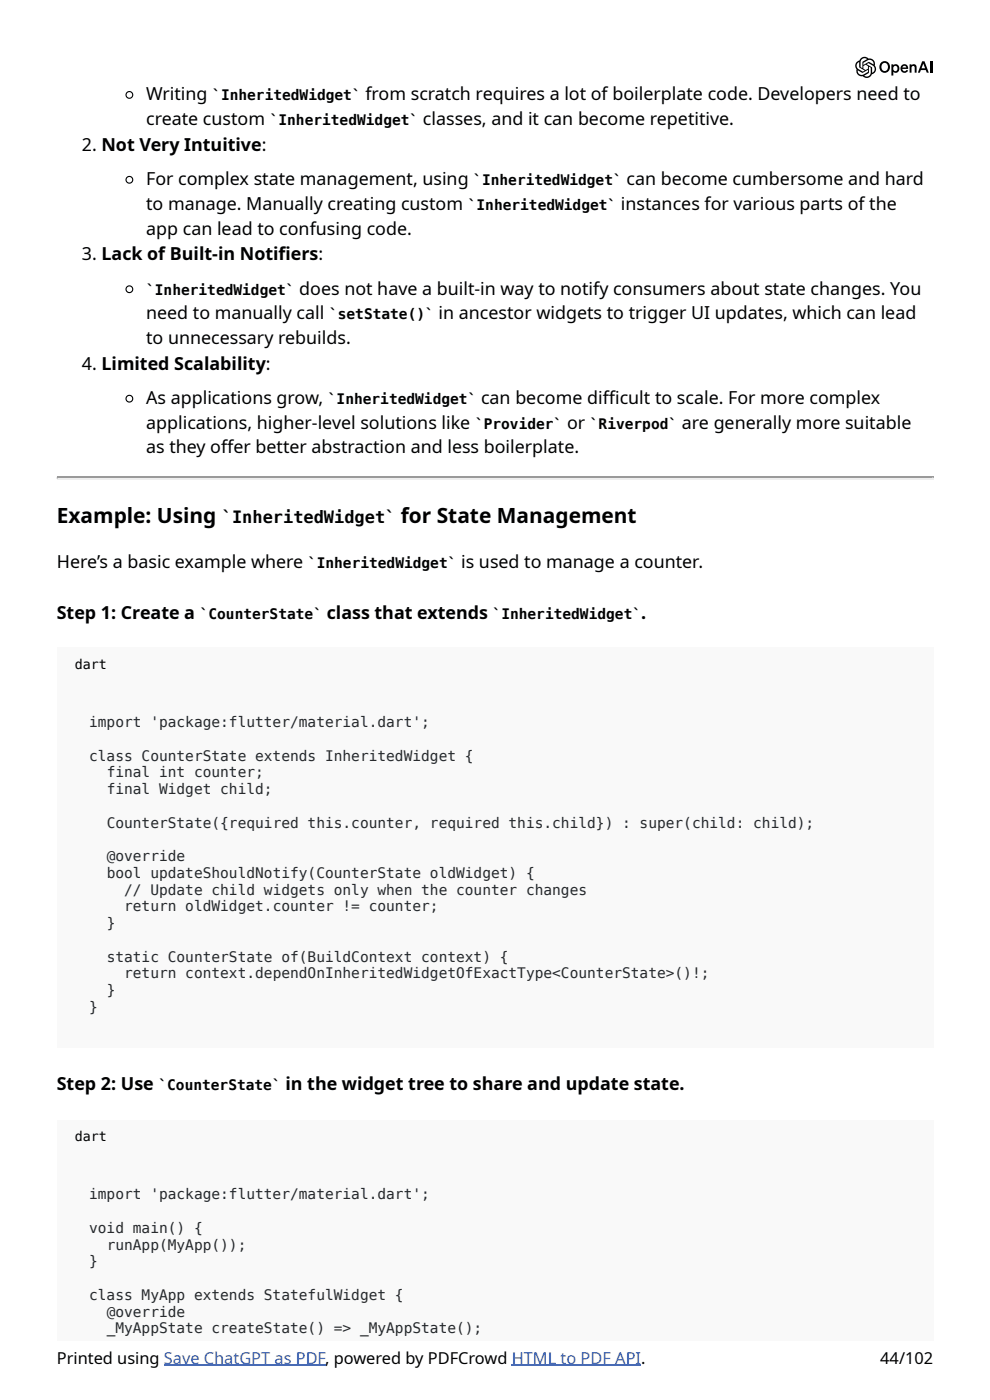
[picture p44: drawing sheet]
<svg xmlns="http://www.w3.org/2000/svg" width="210mm" height="297mm" viewBox="0 0 210 297" stroke-linecap="round" stroke-linejoin="round" font-family="sans-serif">
<defs><g id="words">
<g font-size="4.4">
<text x="12.1" y="110.9">Example: Using</text>
<text x="85.1" y="110.9">for State Management</text>
</g>
<g font-size="3.8">
<text x="31" y="21.3">Writing</text>
<text x="77.5" y="21.3">from scratch requires a lot of boilerplate code. Developers need to</text>
<text x="31" y="26.5">create custom</text>
<text x="89.7" y="26.5">classes, and it can become repetitive.</text>
<text x="17.4" y="32">2. Not Very Intuitive:</text>
<text x="31" y="39.4">For complex state management, using</text>
<text x="132.9" y="39.4">can become cumbersome and hard</text>
<text x="31" y="44.6">to manage. Manually creating custom</text>
<text x="131.8" y="44.6">instances for various parts of the</text>
<text x="31" y="49.8">app can lead to confusing code.</text>
<text x="17.4" y="55.2">3. Lack of Built-in Notifi ers:</text>
<text x="63.5" y="62.6">does not have a built-in way to notify consumers about state changes. You</text>
<text x="31" y="67.8">need to manually call</text>
<text x="93.1" y="67.8">in ancestor widgets to trigger UI updates, which can lead</text>
<text x="31" y="73">to unnecessary rebuilds.</text>
<text x="17.4" y="78.5">4. Limited Scalability:</text>
<text x="31" y="85.8">As applications grow,</text>
<text x="102.1" y="85.8">can become diffi cult to scale. For more complex</text>
<text x="31" y="91">applications, higher-level solutions like</text>
<text x="120.3" y="91">or</text>
<text x="144.7" y="91">are generally more suitable</text>
<text x="31" y="96.2">as they off er better abstraction and less boilerplate.</text>
<text x="12.1" y="120.7">Here’s a basic example where</text>
<text x="97.9" y="120.7">is used to manage a counter.</text>
<text x="12.1" y="131.3">Step 1: Create a</text>
<text x="69.3" y="131.3">class that extends</text>
<text x="136" y="131.3">.</text>
<text x="12.1" y="231.4">Step 2: Use</text>
<text x="60.6" y="231.4">in the widget tree to share and update state.</text>
</g>
<text font-size="3.6" x="47.1" y="110.9">`InheritedWidget`</text>
<g font-size="3.5">
<text x="12.1" y="289.5">Printed using Save ChatGPT as PDF, powered by PDFCrowd HTML to PDF API.</text>
<text x="186.8" y="289.5">44/102</text>
</g>
<g font-size="3.1">
<text x="45" y="21.3">`InheritedWidget`</text>
<text x="57.2" y="26.5">`InheritedWidget`</text>
<text x="100.4" y="39.4">`InheritedWidget`</text>
<text x="99.3" y="44.6">`InheritedWidget`</text>
<text x="31" y="62.6">`InheritedWidget`</text>
<text x="69.8" y="67.8">`setState()`</text>
<text x="69.6" y="85.8">`InheritedWidget`</text>
<text x="100.8" y="91">`Provider`</text>
<text x="125.2" y="91">`Riverpod`</text>
<text x="65.3" y="120.7">`InheritedWidget`</text>
<text x="42.4" y="131.3">`CounterState`</text>
<text x="104.5" y="131.3">`InheritedWidget`</text>
<text x="33.6" y="231.4">`CounterState`</text>
</g>
<g font-size="3.1" fill="#24292e">
<text x="18.9" y="154.3">import 'package:flutter/material.dart';</text>
<text x="18.9" y="161.4">class CounterState extends InheritedWidget {</text>
<text x="22.6" y="165">final int counter;</text>
<text x="22.6" y="168.6">final Widget child;</text>
<text x="22.6" y="175.7">CounterState({required this.counter, required this.child}) : super(child: child);</text>
<text x="22.6" y="182.8">@override</text>
<text x="22.6" y="186.3">bool updateShouldNotify(CounterState oldWidget) {</text>
<text x="26.3" y="189.9">// Update child widgets only when the counter changes</text>
<text x="22.6" y="197">}</text>
<text x="26.3" y="193.4">return oldWidget.counter != counter;</text>
<text x="22.6" y="204.1">static CounterState of(BuildContext context) {</text>
<text x="26.3" y="207.7">return context.dependOnInheritedWidgetOfExactType&lt;CounterState&gt;()!;</text>
<text x="18.9" y="214.8">}</text>
<text x="22.6" y="211.2">}</text>
<text x="18.9" y="254.6">import 'package:flutter/material.dart';</text>
<text x="18.9" y="261.7">void main() {</text>
<text x="18.9" y="268.8">}</text>
<text x="22.6" y="265.3">runApp(MyApp());</text>
<text x="18.9" y="275.9">class MyApp extends StatefulWidget {</text>
<text x="22.6" y="279.5">@override</text>
<text x="22.6" y="283.1">_MyAppState createState() =&gt; _MyAppState();</text>
</g>
<g font-size="2.8">
<text x="15.8" y="142">dart</text>
<text x="15.8" y="242.3">dart</text>
</g>
</g></defs>
<path d="M12.1 101.3h185.9" fill="none" stroke="#9a9a9a" stroke-width=".24"/>
<path d="M12.1 101.6h185.9" fill="none" stroke="#eee" stroke-width=".24"/>
<path d="M198 101.2v.5h-.2z" fill="#eee"/>
<path d="M12.1 101.2h.2l-.2 .5z" fill="#9a9a9a"/>
<g fill="#f9f9f9">
<path d="M12.1 137.5h185.9v84.9h-185.9z"/>
<path d="M12.1 137.5h185.9v7.1h-185.9z"/>
<path d="M12.1 237.8h185.9v46.7h-185.9z"/>
<path d="M12.1 237.8h185.9v7.1h-185.9z"/>
</g>
<g fill="none" stroke="#000" stroke-width=".24">
<circle cx="27.5" cy="38.2" r=".71"/>
<circle cx="27.5" cy="20.1" r=".71"/>
<circle cx="27.5" cy="61.4" r=".71"/>
<circle cx="27.5" cy="84.6" r=".71"/>
</g>
<g fill="#000">
<path d="M193 13.7h.4v.1l.3-.1a.59 .59 0 0 1 .8 .6v1.1h-.4l-.1-1.2a.33 .33 0 0 0-.5 0l-.1 1.2h-.4z"/>
<path d="M181.8 13.1a1.14 1.14 0 0 0 0 1.6 1.14 1.14 0 0 0 1.3 1.5 1.14 1.14 0 0 0 1.9-.4 1.14 1.14 0 0 0 .6-1.9 1.14 1.14 0 0 0-1.3-1.5 1.14 1.14 0 0 0-1.9 .4zM184.4 14.1l.3 .3a2.16 2.16 0 0 1-.2 1.6l-.6 .3-.5-.2 .9-.6zM182 14.9l1 .6 1.2-.7v.5a2.16 2.16 0 0 1-1.6 .6l-.5-.4zM182 13.4l.3-.2v1.1l1.2 .7-.4 .2a2.16 2.16 0 0 1-1.3-1zM183.9 13.6l.4-.2a2.16 2.16 0 0 1 1.3 1l-.1 .7-.5 .3v-1.1zM183.2 13.3l.9-.5a.84 .84 0 0 1 .9 .1 .84 .84 0 0 1 .3 .8l-.9-.6-1.2 .7zM182.8 12.6l.6-.3 .6 .2-1 .6v1.4l-.4-.3a2.16 2.16 0 0 1 .2-1.6zM183.2 14l.5-.3 .5 .3v.6l-.5 .3-.5-.3z"/>
<path d="M187 13.2a1.2 1.2 0 0 0-.2 1.8 1.2 1.2 0 0 0 1.8 0 1.21 1.21 0 0 0 0-1.6 1.21 1.21 0 0 0-1.6-.2zM187.2 13.6a.76 .76 0 0 1 1 0 .76 .76 0 0 1 .2 1 .74 .74 0 0 1-1.1 .4 .74 .74 0 0 1-.2-1.1z"/>
<path d="M189.1 13.7v2.3h.4v-.8a.82 .82 0 0 0 1.1 .1 .82 .82 0 0 0 .2-1.1 .73 .73 0 0 0-1.3-.4v-.1zM189.7 14a.53 .53 0 0 1 .7 .5 .53 .53 0 0 1-.7 .6l-.2-.5z"/>
<path d="M191.3 13.9a.89 .89 0 0 0 0 1.4 .89 .89 0 0 0 1.4-.3l-.4-.2a.44 .44 0 0 1-.3 .3 .44 .44 0 0 1-.5-.2v-.3h1.2a.82 .82 0 0 0-.4-.9 .82 .82 0 0 0-1 .2zM191.6 14.1a.4 .4 0 0 1 .4-.1 .4 .4 0 0 1 .3 .3h-.8z"/>
<path d="M195.7 13l-.9 2.4h.4l.2-.5h1l.2 .5h.5l-.9-2.4zM195.9 13.5l.4 1h-.8z"/>
</g>
<path d="M197.6 13v2.4" fill="none" stroke="#000" stroke-width=".43"/>
<path d="M34.8 289.8h34.2M108.6 289.8h27.4" fill="none" stroke="#3367d6" stroke-width=".24"/>
<use href="#words"/>
</svg>
